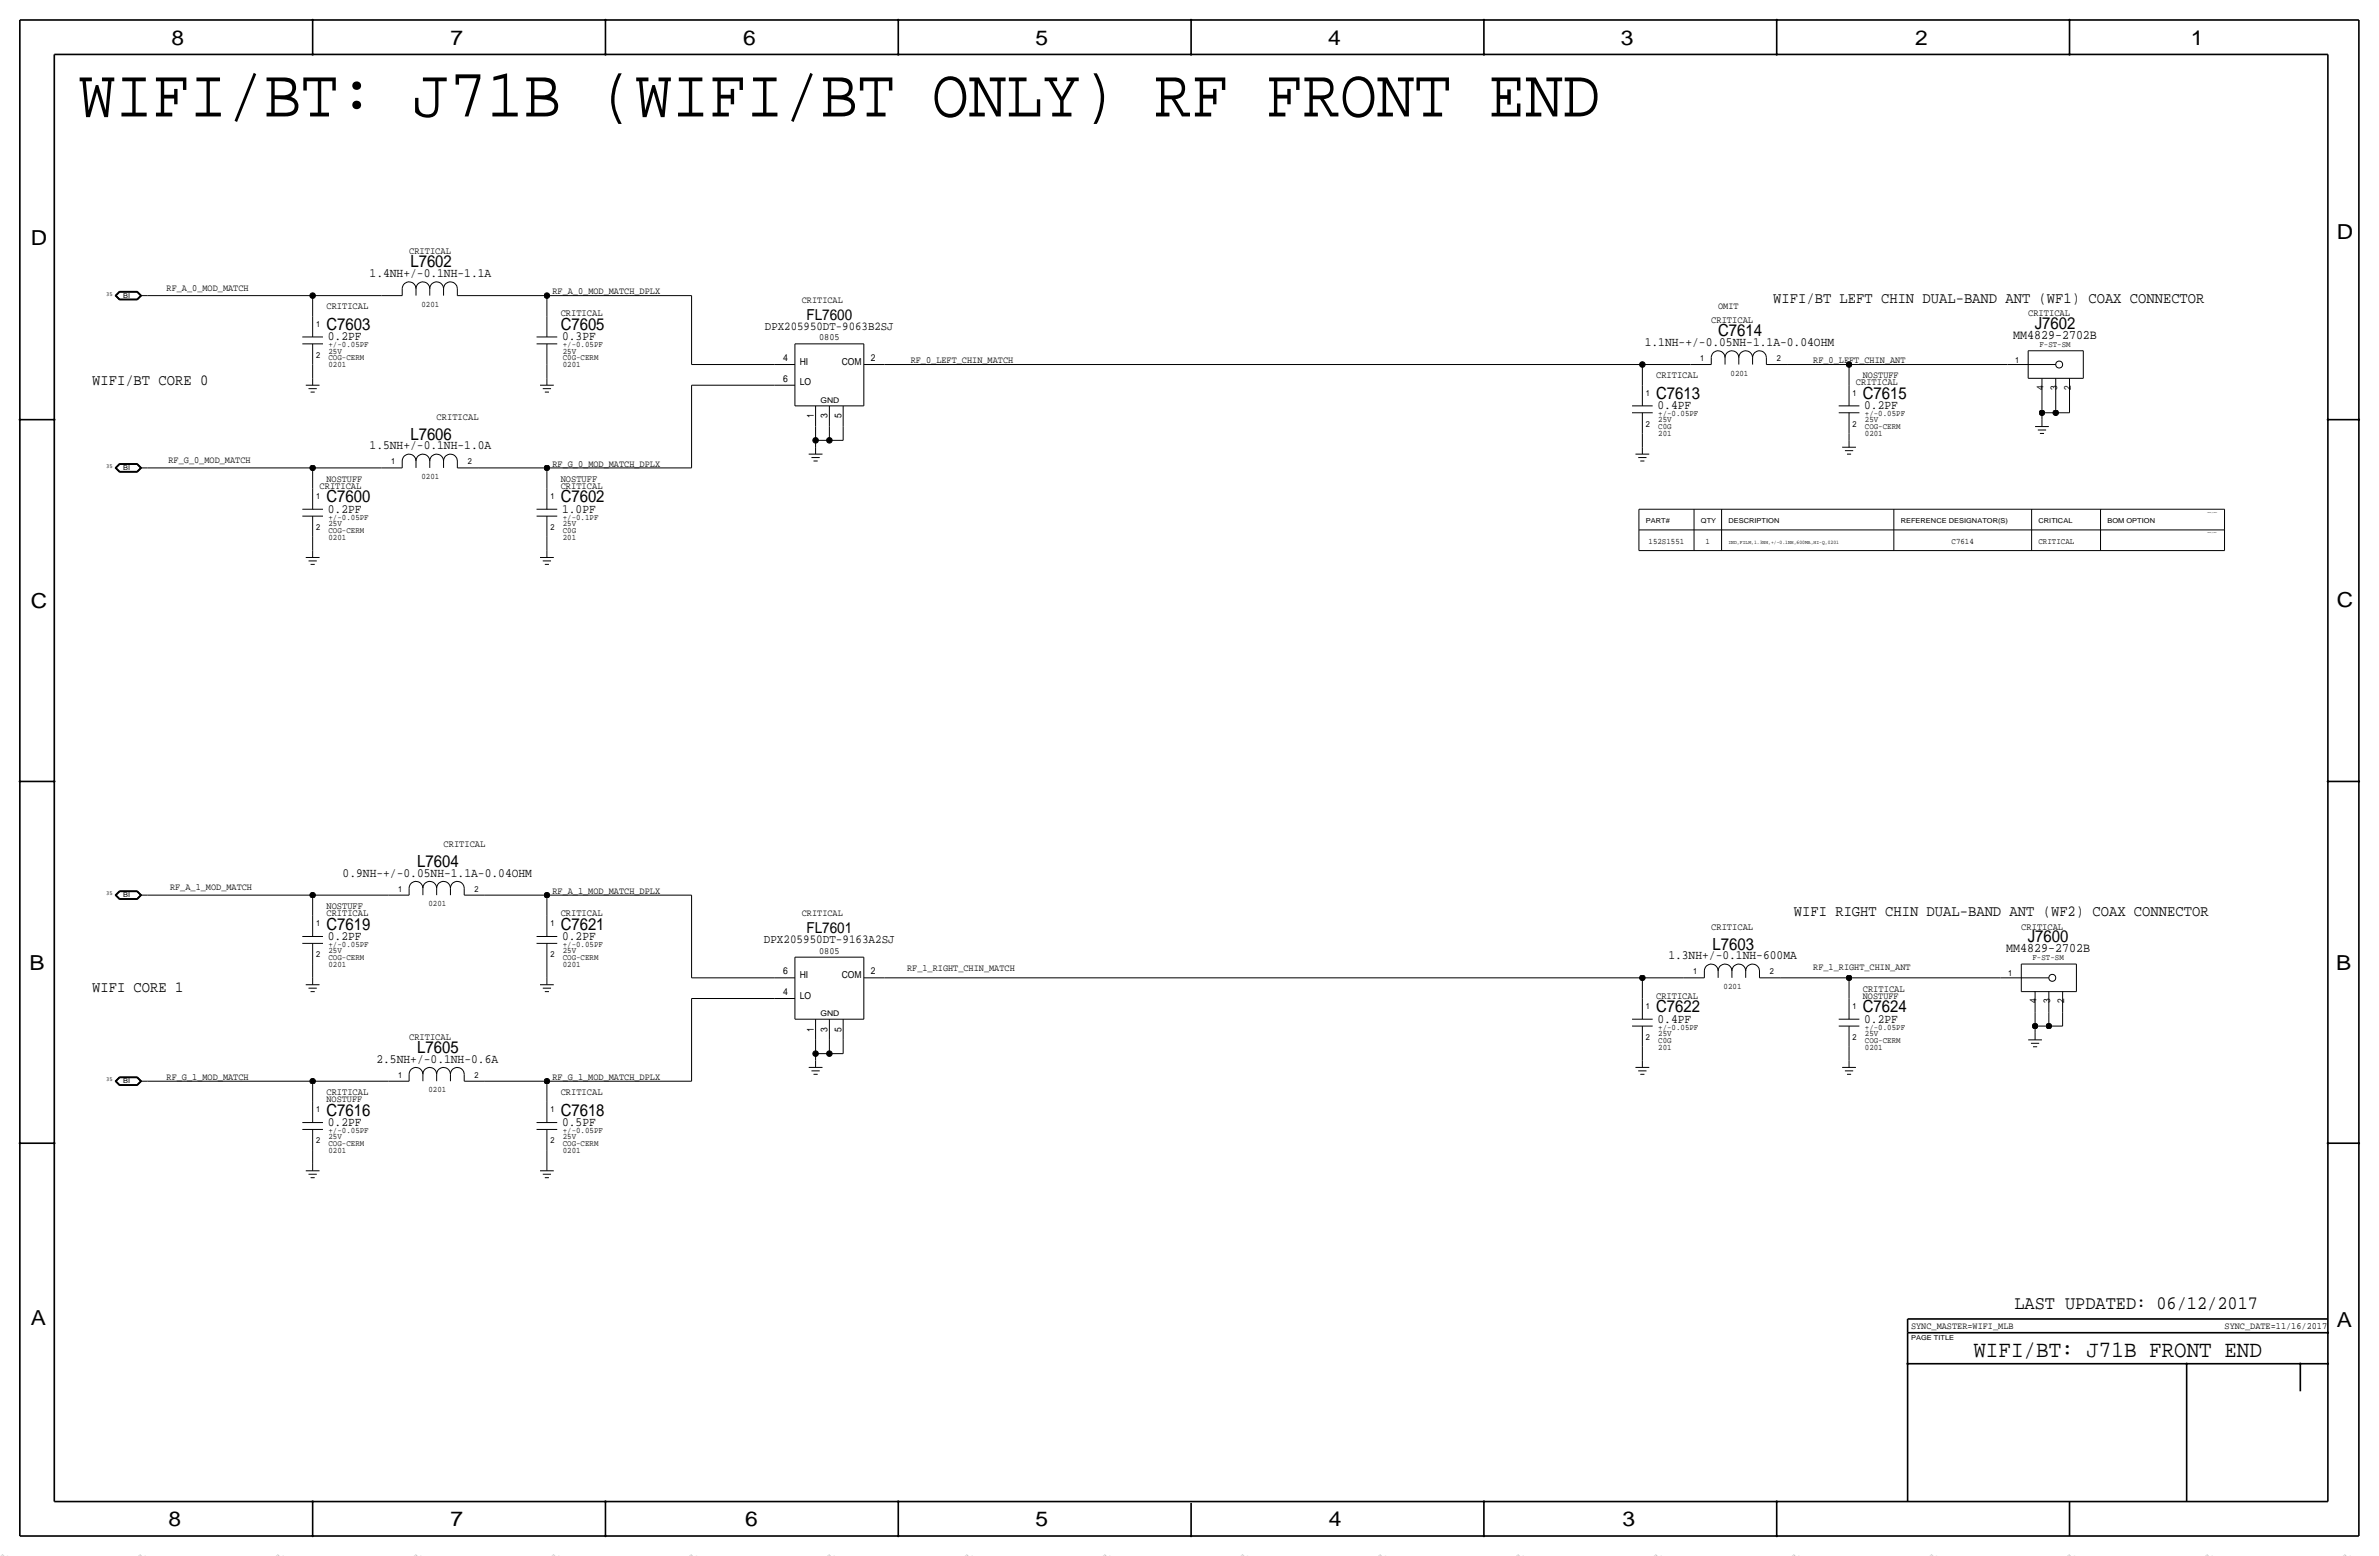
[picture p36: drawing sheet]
<svg xmlns="http://www.w3.org/2000/svg" width="877mm" height="574mm" viewBox="0 0 877 574" stroke-linecap="round" stroke-linejoin="round" font-family="sans-serif">
<defs><g id="words">
<text font-size="25.6" x="28.9" y="42.9">WIFI/BT: J71B (WIFI/BT ONLY) RF FRONT END</text>
<text font-size="8.6" x="727.5" y="500.1">WIFI/BT: J71B FRONT END</text>
<g font-size="7.6">
<text x="63.2" y="16.5">8</text>
<text x="166.1" y="16.5">7</text>
<text x="274" y="16.5">6</text>
<text x="381.7" y="16.5">5</text>
<text x="489.7" y="16.5">4</text>
<text x="597.6" y="16.5">3</text>
<text x="706.1" y="16.5">2</text>
<text x="807.7" y="16.5">1</text>
<text x="861.5" y="88.1">D</text>
<text x="11.4" y="90.4">D</text>
<text x="11.4" y="224.3">C</text>
<text x="861.5" y="223.8">C</text>
<text x="10.8" y="357.6">B</text>
<text x="861.3" y="357.4">B</text>
<text x="11.3" y="488.4">A</text>
<text x="861.5" y="489.2">A</text>
<text x="62.2" y="562.6">8</text>
<text x="166" y="562.6">7</text>
<text x="274.8" y="562.6">6</text>
<text x="381.7" y="562.6">5</text>
<text x="489.9" y="562.6">4</text>
<text x="598.1" y="562.6">3</text>
</g>
<text font-size="7" x="742.6" y="482.3">LAST UPDATED: 06/12/2017</text>
<g font-size="6.2">
<text x="151.3" y="98.6">L7602</text>
<text x="120.3" y="121.7">C7603</text>
<text x="206.7" y="121.7">C7605</text>
<text x="633.5" y="124">C7614</text>
<text x="750.1" y="121.2">J7602</text>
<text x="610.6" y="147.1">C7613</text>
<text x="686.8" y="147.1">C7615</text>
<text x="151.3" y="162.1">L7606</text>
<text x="120.3" y="185.2">C7600</text>
<text x="206.7" y="185.2">C7602</text>
<text x="153.8" y="319.5">L7604</text>
<text x="120.3" y="342.6">C7619</text>
<text x="206.7" y="342.6">C7621</text>
<text x="747.6" y="347.2">J7600</text>
<text x="631.4" y="350">L7603</text>
<text x="610.6" y="373.1">C7622</text>
<text x="686.8" y="373.1">C7624</text>
<text x="153.8" y="388.1">L7605</text>
<text x="120.3" y="411.2">C7616</text>
<text x="206.7" y="411.2">C7618</text>
</g>
<g font-size="5.7">
<text x="653.7" y="111.5">WIFI/BT LEFT CHIN DUAL-BAND ANT (WF1) COAX CONNECTOR</text>
<text x="34" y="142">WIFI/BT CORE 0</text>
<text x="661.4" y="337.6">WIFI RIGHT CHIN DUAL-BAND ANT (WF2) COAX CONNECTOR</text>
<text x="34" y="365.5">WIFI CORE 1</text>
</g>
<g font-size="5.6">
<text x="297.4" y="117.9">FL7600</text>
<text x="297.4" y="343.9">FL7601</text>
</g>
<g font-size="4.8">
<text x="742.2" y="125">MM4829-2702B</text>
<text x="739.6" y="351">MM4829-2702B</text>
</g>
<g font-size="4.7">
<text x="136.2" y="102.1">1.4NH+/-0.1NH-1.1A</text>
<text x="120.9" y="125.5">0.2PF</text>
<text x="207.2" y="125.5">0.3PF</text>
<text x="606.4" y="127.5">1.1NH-+/-0.05NH-1.1A-0.04OHM</text>
<text x="611.1" y="150.9">0.4PF</text>
<text x="687.3" y="150.9">0.2PF</text>
<text x="136.2" y="165.6">1.5NH+/-0.1NH-1.0A</text>
<text x="120.9" y="189">0.2PF</text>
<text x="207.2" y="189">1.0PF</text>
<text x="126.3" y="323.1">0.9NH-+/-0.05NH-1.1A-0.04OHM</text>
<text x="120.9" y="346.5">0.2PF</text>
<text x="207.2" y="346.5">0.2PF</text>
<text x="615.1" y="353.6">1.3NH+/-0.1NH-600MA</text>
<text x="611.1" y="376.9">0.4PF</text>
<text x="687.3" y="376.9">0.2PF</text>
<text x="138.8" y="391.7">2.5NH+/-0.1NH-0.6A</text>
<text x="120.9" y="415">0.2PF</text>
<text x="207.2" y="415">0.5PF</text>
</g>
<text font-size="4.5" x="281.6" y="347.7">DPX205950DT-9163A2SJ</text>
<text font-size="4.4" x="282" y="121.7">DPX205950DT-9063B2SJ</text>
<g font-size="3.6">
<text x="150.8" y="93.7">CRITICAL</text>
<text x="120.3" y="114">CRITICAL</text>
<text x="206.7" y="116.6">CRITICAL</text>
<text x="630.9" y="119.1">CRITICAL</text>
<text x="747.7" y="116.6">CRITICAL</text>
<text x="610.6" y="139.4">CRITICAL</text>
<text x="684.2" y="142">CRITICAL</text>
<text x="161" y="154.7">CRITICAL</text>
<text x="206.7" y="177.5">NOSTUFF</text>
<text x="117.8" y="180.1">CRITICAL</text>
<text x="206.7" y="180.1">CRITICAL</text>
<text x="163.5" y="312.2">CRITICAL</text>
<text x="120.3" y="335">NOSTUFF</text>
<text x="120.3" y="337.6">CRITICAL</text>
<text x="206.7" y="337.6">CRITICAL</text>
<text x="630.9" y="342.6">CRITICAL</text>
<text x="745.2" y="342.6">CRITICAL</text>
<text x="686.8" y="365.5">CRITICAL</text>
<text x="610.6" y="368">CRITICAL</text>
<text x="150.8" y="383.3">CRITICAL</text>
<text x="120.3" y="403.6">CRITICAL</text>
<text x="206.7" y="403.6">CRITICAL</text>
</g>
<g font-size="3.5">
<text x="61.4" y="107.2">RF_A_0_MOD_MATCH</text>
<text x="203.7" y="108.5">RF_A_0_MOD_MATCH_DPLX</text>
<text x="295.6" y="111.5">CRITICAL</text>
<text x="633.4" y="114">OMIT</text>
<text x="302" y="125.5">0805</text>
<text x="288.8" y="133.1">4</text>
<text x="294.8" y="134.4">HI</text>
<text x="310.4" y="134.4">COM</text>
<text x="321" y="133.1">2</text>
<text x="335.7" y="133.9">RF_0_LEFT_CHIN_MATCH</text>
<text x="668.5" y="133.9">RF_0_LEFT_CHIN_ANT</text>
<text x="288.8" y="140.7">6</text>
<text x="294.8" y="142">LO</text>
<text x="686.8" y="139.4">NOSTUFF</text>
<text x="753.3" y="143.7" transform="rotate(-90 753.3 143.7)">4</text>
<text x="758.4" y="143.7" transform="rotate(-90 758.4 143.7)">3</text>
<text x="763.5" y="143.7" transform="rotate(-90 763.5 143.7)">2</text>
<text x="300" y="154.2" transform="rotate(-90 300 154.2)">1</text>
<text x="305.1" y="154.2" transform="rotate(-90 305.1 154.2)">3</text>
<text x="310.2" y="154.2" transform="rotate(-90 310.2 154.2)">5</text>
<text x="62.1" y="170.7">RF_G_0_MOD_MATCH</text>
<text x="203.7" y="172">RF_G_0_MOD_MATCH_DPLX</text>
<text x="120.3" y="177.5">NOSTUFF</text>
<text x="62.7" y="328.2">RF_A_1_MOD_MATCH</text>
<text x="203.7" y="329.4">RF_A_1_MOD_MATCH_DPLX</text>
<text x="295.6" y="337.6">CRITICAL</text>
<text x="302" y="351.5">0805</text>
<text x="288.8" y="359.2">6</text>
<text x="321" y="359.2">2</text>
<text x="334.4" y="357.9">RF_1_RIGHT_CHIN_MATCH</text>
<text x="668.5" y="357.4">RF_1_RIGHT_CHIN_ANT</text>
<text x="294.8" y="360.4">HI</text>
<text x="310.4" y="360.4">COM</text>
<text x="288.8" y="366.8">4</text>
<text x="294.8" y="368">LO</text>
<text x="686.8" y="368">NOSTUFF</text>
<text x="750.8" y="369.8" transform="rotate(-90 750.8 369.8)">4</text>
<text x="755.9" y="369.8" transform="rotate(-90 755.9 369.8)">3</text>
<text x="760.9" y="369.8" transform="rotate(-90 760.9 369.8)">2</text>
<text x="300" y="380.3" transform="rotate(-90 300 380.3)">1</text>
<text x="305.1" y="380.3" transform="rotate(-90 305.1 380.3)">3</text>
<text x="310.2" y="380.3" transform="rotate(-90 310.2 380.3)">5</text>
<text x="61.4" y="398">RF_G_1_MOD_MATCH</text>
<text x="203.7" y="398">RF_G_1_MOD_MATCH_DPLX</text>
<text x="120.3" y="406.1">NOSTUFF</text>
<text x="704.5" y="490">SYNC_MASTER=WIFI_MLB</text>
<text x="820.1" y="490">SYNC_DATE=11/16/2017</text>
</g>
<g font-size="3.1">
<text x="155.4" y="113">0201</text>
<text x="116.5" y="120.4">1</text>
<text x="116.5" y="131.8">2</text>
<text x="121.1" y="128">+/-0.05PF</text>
<text x="121.1" y="130.3">25V</text>
<text x="207.5" y="128">+/-0.05PF</text>
<text x="207.5" y="130.3">25V</text>
<text x="751.9" y="127.8">F-ST-SM</text>
<text x="121.1" y="132.8">COG-CERM</text>
<text x="121.1" y="135.4">0201</text>
<text x="207.5" y="132.8">C0G-CERM</text>
<text x="207.5" y="135.4">0201</text>
<text x="626.8" y="133.1">1</text>
<text x="655" y="133.1">2</text>
<text x="742.9" y="133.9">1</text>
<text x="638" y="138.4">0201</text>
<text x="606.8" y="145.8">1</text>
<text x="683" y="145.8">1</text>
<text x="611.3" y="153.4">+/-0.05PF</text>
<text x="611.3" y="155.7">25V</text>
<text x="687.5" y="153.4">+/-0.05PF</text>
<text x="687.5" y="155.7">25V</text>
<text x="606.8" y="157.2">2</text>
<text x="611.3" y="160.8">201</text>
<text x="611.3" y="158.2">C0G</text>
<text x="683" y="157.2">2</text>
<text x="687.5" y="158.2">COG-CERM</text>
<text x="687.5" y="160.8">0201</text>
<text x="144.2" y="171.2">1</text>
<text x="172.4" y="171.2">2</text>
<text x="155.4" y="176.5">0201</text>
<text x="116.5" y="183.9">1</text>
<text x="202.9" y="183.9">1</text>
<text x="121.1" y="191.5">+/-0.05PF</text>
<text x="207.5" y="191.5">+/-0.1PF</text>
<text x="116.5" y="195.3">2</text>
<text x="121.1" y="193.8">25V</text>
<text x="121.1" y="196.3">COG-CERM</text>
<text x="202.9" y="195.3">2</text>
<text x="207.5" y="196.3">C0G</text>
<text x="207.5" y="193.8">25V</text>
<text x="121.1" y="198.9">0201</text>
<text x="207.5" y="198.9">201</text>
<text x="607.8" y="200.4">152S1551</text>
<text x="628.8" y="200.4">1</text>
<text x="719.5" y="200.4">C7614</text>
<text x="751.5" y="200.4">CRITICAL</text>
<text x="146.8" y="328.7">1</text>
<text x="175" y="328.7">2</text>
<text x="157.9" y="334">0201</text>
<text x="116.5" y="341.4">1</text>
<text x="202.9" y="341.4">1</text>
<text x="116.5" y="352.8">2</text>
<text x="121.1" y="351.3">25V</text>
<text x="121.1" y="349">+/-0.05PF</text>
<text x="121.1" y="353.8">COG-CERM</text>
<text x="202.9" y="352.8">2</text>
<text x="207.5" y="353.8">COG-CERM</text>
<text x="207.5" y="349">+/-0.05PF</text>
<text x="207.5" y="351.3">25V</text>
<text x="749.3" y="353.8">F-ST-SM</text>
<text x="121.1" y="356.4">0201</text>
<text x="207.5" y="356.4">0201</text>
<text x="624.3" y="359.2">1</text>
<text x="652.5" y="359.2">2</text>
<text x="740.4" y="359.9">1</text>
<text x="635.5" y="364.5">0201</text>
<text x="606.8" y="371.9">1</text>
<text x="683" y="371.9">1</text>
<text x="606.8" y="383.3">2</text>
<text x="611.3" y="381.8">25V</text>
<text x="611.3" y="379.5">+/-0.05PF</text>
<text x="683" y="383.3">2</text>
<text x="687.5" y="381.8">25V</text>
<text x="687.5" y="379.5">+/-0.05PF</text>
<text x="611.3" y="384.3">C0G</text>
<text x="611.3" y="386.8">201</text>
<text x="687.5" y="386.8">0201</text>
<text x="687.5" y="384.3">COG-CERM</text>
<text x="146.8" y="397.3">1</text>
<text x="175" y="397.3">2</text>
<text x="157.9" y="402.6">0201</text>
<text x="116.5" y="410">1</text>
<text x="202.9" y="410">1</text>
<text x="121.1" y="417.6">+/-0.05PF</text>
<text x="121.1" y="419.9">25V</text>
<text x="207.5" y="417.6">+/-0.05PF</text>
<text x="207.5" y="419.9">25V</text>
<text x="116.5" y="421.4">2</text>
<text x="121.1" y="422.4">COG-CERM</text>
<text x="121.1" y="424.9">0201</text>
<text x="202.9" y="421.4">2</text>
<text x="207.5" y="422.4">COG-CERM</text>
<text x="207.5" y="424.9">0201</text>
</g>
<g font-size="2.9">
<text x="302.5" y="148.4">GND</text>
<text x="302.5" y="374.4">GND</text>
</g>
<g font-size="2.8" fill="#b6b6b4">
<text x="0" y="573.5" transform="rotate(45 0 573.5)">=</text>
<text x="101.6" y="573.5" transform="rotate(45 101.6 573.5)">=</text>
<text x="152.4" y="573.5" transform="rotate(45 152.4 573.5)">=</text>
<text x="203.2" y="573.5" transform="rotate(45 203.2 573.5)">=</text>
<text x="355.6" y="573.5" transform="rotate(45 355.6 573.5)">=</text>
<text x="406.4" y="573.5" transform="rotate(45 406.4 573.5)">=</text>
<text x="457.2" y="573.5" transform="rotate(45 457.2 573.5)">=</text>
<text x="609.6" y="573.5" transform="rotate(45 609.6 573.5)">=</text>
<text x="660.4" y="573.5" transform="rotate(45 660.4 573.5)">=</text>
<text x="711.2" y="573.5" transform="rotate(45 711.2 573.5)">=</text>
<text x="863.6" y="573.5" transform="rotate(45 863.6 573.5)">=</text>
</g>
<g font-size="2.5">
<text x="45.4" y="109.7">BI</text>
<text x="45.4" y="173.2">BI</text>
<text x="606.8" y="192.8">PART#</text>
<text x="627.1" y="192.8">QTY</text>
<text x="637.2" y="192.8">DESCRIPTION</text>
<text x="700.7" y="192.8">REFERENCE DESIGNATOR(S)</text>
<text x="751.5" y="192.8">CRITICAL</text>
<text x="776.9" y="192.8">BOM OPTION</text>
<text x="45.4" y="330.7">BI</text>
<text x="45.4" y="399.3">BI</text>
<text x="704.5" y="493.8">PAGE TITLE</text>
</g>
<g font-size="2.3">
<text x="39.1" y="109">35</text>
<text x="39.1" y="172.5">35</text>
<text x="39.1" y="329.9">35</text>
<text x="39.1" y="398.5">35</text>
</g>
<text font-size="2" x="637.2" y="200.4">IND,FILM,1.3NH,+/-0.1NH,600MA,HI-Q,0201</text>
<g font-size=".4">
<text x="813.8" y="189">TABLE_5_HEAD</text>
<text x="813.8" y="196.6">TABLE_5_ITEM</text>
</g>
</g></defs>
<g fill="none" stroke="#000" stroke-width=".37">
<path d="M42.4 109l1.6-1.6zM42.4 109l1.6 1.5zM42.6 109l1.4-1.5zM42.6 109l1.4 1.4zM42.7 109l1.4-1.4zM42.7 109l1.4 1.3zM42.9 109l1.2 1.2zM44 107.4h6.6zM44 110.5h6.6zM44 107.5h6.6zM44 110.4h6.6zM44.1 110.3h6.4z"/>
<path d="M44.1 107.6h6.4zM44.1 110.2h6.4zM44.1 107.7h6.4zM44.1 107.7l-1.2 1.3zM50.5 107.7l1.3 1.3zM50.5 110.3l1.4-1.3zM50.5 107.6l1.4 1.4zM50.6 110.4l1.5-1.4zM50.6 107.5l1.5 1.5zM50.6 110.5l1.6-1.5zM50.6 107.4l1.6 1.6zM51.8 109l-1.3 1.2z"/>
<path d="M51.8 109h2.5zM54.3 109h61zM115.3 116.6v7.6zM115.3 109h25.4zM115.3 109v7.6zM140.7 109h7.6zM148.3 106.4a2.54 2.54 0 0 1 2.5-2.5 2.54 2.54 0 0 1 2.6 2.5 2.54 2.54 0 0 1 2.5-2.5 2.54 2.54 0 0 1 2.5 2.5 2.54 2.54 0 0 1 2.6-2.5 2.54 2.54 0 0 1 2.5 2.5 2.54 2.54 0 0 1 2.6-2.5 2.54 2.54 0 0 1 2.5 2.5M148.3 106.4v2.6zM153.4 106.4v2.6zM158.4 106.4v2.6zM163.5 106.4v2.6zM168.6 106.4v2.6z"/>
<path d="M168.6 109h7.6zM176.2 109h25.4zM201.6 116.6v7.6zM201.6 109h53.4zM201.6 109v7.6zM255 109v25.4zM111.5 124.2h7.6zM111.5 126.7h7.6zM115.3 126.7v7.7zM115.3 134.4v5zM115.3 139.4v2.6zM197.8 126.7h7.6z"/>
<path d="M197.8 124.2h7.6zM201.6 126.7v7.7zM201.6 134.4v5zM201.6 139.4v2.6zM255 134.4h30.4zM285.4 134.4h7.7zM293.1 126.7h25.4zM293.1 126.7v22.9zM318.5 134.4h7.6zM318.5 126.7v22.9zM326.1 134.4h279.4zM605.5 134.4v7.6z"/>
<path d="M605.5 134.4h17.8zM623.3 134.4h7.6zM630.9 131.8v2.6zM630.9 131.8a2.54 2.54 0 0 1 2.5-2.5 2.54 2.54 0 0 1 2.6 2.5 2.54 2.54 0 0 1 2.5-2.5 2.54 2.54 0 0 1 2.5 2.5 2.54 2.54 0 0 1 2.6-2.5 2.54 2.54 0 0 1 2.5 2.5 2.54 2.54 0 0 1 2.6-2.5 2.54 2.54 0 0 1 2.5 2.5M636 131.8v2.6zM641 131.8v2.6zM646.1 131.8v2.6zM651.2 131.8v2.6zM651.2 134.4h7.6zM658.8 134.4h22.9zM681.7 134.4h58.4zM681.7 134.4v7.6z"/>
<path d="M740.1 134.4h17.8zM747.7 139.4h20.3zM747.7 129.3v10.1zM747.7 129.3h20.3zM752.8 139.4v7.7zM757.9 139.4v7.7zM763 139.4v7.7zM768 129.3v10.1zM112.7 142h5.1zM113.7 143.3h3.1zM114.5 144.5h1.5zM199.1 142h5.1z"/>
<path d="M200.1 143.3h3zM200.9 144.5h1.5zM255 142h30.4zM255 142v30.5zM285.4 142h7.7zM293.1 149.6h25.4zM300.7 149.6v7.6zM300.7 157.2v5.1zM305.8 149.6v7.6zM305.8 157.2v5.1zM310.8 149.6v7.6zM310.8 157.2v5.1z"/>
<path d="M601.7 152.1h7.6zM601.7 149.6h7.6zM605.5 142v7.6zM605.5 152.1v7.7zM605.5 159.8v5zM677.9 152.1h7.6zM677.9 149.6h7.6zM681.7 159.8v2.5zM681.7 142v7.6zM681.7 152.1v7.7zM750.3 157.2h5zM751.3 158.5h3z"/>
<path d="M752 159.8h1.6zM752.8 152.1h5.1zM752.8 152.1v2.6zM752.8 147.1v5zM752.8 154.7v2.5zM757.9 152.1h5.1zM757.9 147.1v5zM763 147.1v5zM42.4 172.5l1.6 1.5zM42.6 172.5l1.4-1.5zM42.6 172.5l1.4 1.4zM42.7 172.5l1.4-1.4z"/>
<path d="M42.7 172.5l1.4 1.3zM42.9 172.5l1.2 1.2zM44 170.9h6.6zM44 170.9l-1.6 1.6zM44 174h6.6zM44 171h6.6zM44 173.9h6.6zM44.1 173.8h6.4zM44.1 171.1h6.4zM44.1 173.7h6.4zM44.1 171.2h6.4zM44.1 171.2l-1.2 1.3z"/>
<path d="M50.5 171.2l1.3 1.3zM50.5 173.8l1.4-1.3zM50.5 171.1l1.4 1.4zM50.6 173.9l1.5-1.4zM50.6 171l1.5 1.5zM50.6 174l1.6-1.5zM50.6 170.9l1.6 1.6zM51.8 172.5l-1.3 1.2zM51.8 172.5h2.5zM54.3 172.5h61zM115.3 172.5h25.4zM115.3 172.5v7.6z"/>
<path d="M140.7 172.5h7.6zM148.3 169.9a2.54 2.54 0 0 1 2.5-2.5 2.54 2.54 0 0 1 2.6 2.5 2.54 2.54 0 0 1 2.5-2.5 2.54 2.54 0 0 1 2.5 2.5 2.54 2.54 0 0 1 2.6-2.5 2.54 2.54 0 0 1 2.5 2.5 2.54 2.54 0 0 1 2.6-2.5 2.54 2.54 0 0 1 2.5 2.5M148.3 169.9v2.6zM153.4 169.9v2.6zM158.4 169.9v2.6zM163.5 169.9v2.6zM168.6 169.9v2.6zM168.6 172.5h7.6zM176.2 172.5h25.4zM201.6 172.5h53.4zM201.6 172.5v7.6zM298.1 167.4h5.1z"/>
<path d="M299.2 168.7h3zM299.9 169.9h1.5zM300.7 162.3h5.1zM300.7 162.3v2.5zM300.7 164.8v2.6zM305.8 162.3h5zM602.9 167.4h5.1zM604 168.7h3zM604.7 169.9h1.5zM605.5 164.8v2.6zM679.1 164.8h5.1zM680.2 166.1h3z"/>
<path d="M680.9 167.4h1.5zM681.7 162.3v2.5zM111.5 187.7h7.6zM111.5 190.2h7.6zM115.3 180.1v7.6zM115.3 190.2v7.7zM115.3 197.9v5zM197.8 190.2h7.6zM197.8 187.7h7.6zM201.6 180.1v7.6zM201.6 190.2v7.7zM201.6 197.9v5z"/>
<path d="M604.2 187.7v7.6zM604.2 195.3h215.9zM604.2 187.7h215.9zM604.2 195.3v7.6zM624.5 187.7v7.6zM624.5 195.3v7.6zM634.7 187.7v7.6zM634.7 195.3v7.6zM698.2 187.7v7.6zM698.2 195.3v7.6zM749 187.7v7.6zM749 195.3v7.6z"/>
<path d="M774.4 187.7v7.6zM774.4 195.3v7.6zM820.1 187.7v7.6zM820.1 195.3v7.6zM112.7 205.5h5.1zM113.7 206.8h3.1zM114.5 208h1.5zM115.3 202.9v2.6zM199.1 205.5h5.1zM200.1 206.8h3zM200.9 208h1.5zM201.6 202.9v2.6z"/>
<path d="M604.2 202.9h215.9zM42.4 329.9l1.6-1.5zM42.4 329.9l1.6 1.6zM42.6 329.9l1.4 1.5zM42.7 329.9l1.4-1.3zM42.7 329.9l1.4 1.4zM42.9 329.9l1.2 1.3zM42.9 329.9l1.2-1.2zM44 328.4h6.6zM44 331.5h6.6zM44 328.5h6.6zM44 328.5l-1.4 1.4z"/>
<path d="M44 331.4h6.6zM44.1 331.3h6.4zM44.1 328.6h6.4zM44.1 331.2h6.4zM44.1 328.7h6.4zM50.5 328.7l1.3 1.2zM50.5 331.2l1.3-1.3zM50.5 328.6l1.4 1.3zM50.6 328.5l1.5 1.4zM50.6 331.5l1.6-1.6zM50.6 328.4l1.6 1.5zM51.8 329.9h2.5z"/>
<path d="M51.9 329.9l-1.4 1.4zM52.1 329.9l-1.5 1.5zM54.3 329.9h61zM115.3 329.9h27.9zM115.3 329.9v7.7zM115.3 337.6v7.6zM143.2 329.9h7.6zM150.8 327.4a2.54 2.54 0 0 1 2.6-2.5 2.54 2.54 0 0 1 2.5 2.5 2.54 2.54 0 0 1 2.5-2.5 2.54 2.54 0 0 1 2.6 2.5 2.54 2.54 0 0 1 2.5-2.5 2.54 2.54 0 0 1 2.6 2.5 2.54 2.54 0 0 1 2.5-2.5 2.54 2.54 0 0 1 2.5 2.5M150.8 327.4v2.5zM155.9 327.4v2.5zM161 327.4v2.5zM166.1 327.4v2.5z"/>
<path d="M171.1 327.4v2.5zM171.1 329.9h7.7zM178.8 329.9h22.8zM201.6 337.6v7.6zM201.6 329.9h53.4zM201.6 329.9v7.7zM255 329.9v30.5zM111.5 345.2h7.6zM111.5 347.7h7.6zM115.3 347.7v7.6zM115.3 355.3v5.1zM197.8 347.7h7.6z"/>
<path d="M197.8 345.2h7.6zM201.6 347.7v7.6zM201.6 355.3v5.1zM293.1 352.8h25.4zM293.1 352.8v22.9zM318.5 352.8v22.9zM628.3 357.9v2.5zM628.3 357.9a2.54 2.54 0 0 1 2.6-2.5 2.54 2.54 0 0 1 2.5 2.5 2.54 2.54 0 0 1 2.6-2.5 2.54 2.54 0 0 1 2.5 2.5 2.54 2.54 0 0 1 2.5-2.5 2.54 2.54 0 0 1 2.6 2.5 2.54 2.54 0 0 1 2.5-2.5 2.54 2.54 0 0 1 2.6 2.5M633.4 357.9v2.5zM638.5 357.9v2.5zM643.6 357.9v2.5zM648.7 357.9v2.5z"/>
<path d="M745.2 355.3v10.2zM745.2 355.3h20.3zM765.5 355.3v10.2zM112.7 363h5.1zM113.7 364.2h3.1zM114.5 365.5h1.5zM115.3 360.4v2.6zM199.1 363h5.1zM200.1 364.2h3zM200.9 365.5h1.5zM201.6 360.4v2.6zM255 360.4h30.4z"/>
<path d="M255 368h30.4zM255 368v30.5zM285.4 368h7.7zM285.4 360.4h7.7zM293.1 375.7h25.4zM300.7 375.7v7.6zM305.8 375.7v7.6zM310.8 375.7v7.6zM318.5 360.4h7.6zM326.1 360.4h279.4zM601.7 378.2h7.6zM601.7 375.7h7.6z"/>
<path d="M605.5 360.4h15.2zM605.5 360.4v7.6zM605.5 368v7.7zM605.5 378.2v7.6zM620.7 360.4h7.6zM648.7 360.4h7.6zM656.3 360.4h25.4zM677.9 378.2h7.6zM677.9 375.7h7.6zM681.7 360.4h55.9zM681.7 360.4v7.6zM681.7 368v7.7z"/>
<path d="M681.7 378.2v7.6zM737.6 360.4h17.7zM745.2 365.5h20.3zM750.3 378.2h5zM750.3 378.2v2.5zM750.3 373.1v5.1zM750.3 365.5v7.6zM755.3 373.1v5.1zM755.3 365.5v7.6zM755.3 378.2h5.1zM760.4 373.1v5.1zM760.4 365.5v7.6z"/>
<path d="M42.4 398.5l1.6 1.6zM42.6 398.5l1.4-1.4zM42.6 398.5l1.4 1.5zM42.7 398.5l1.4-1.3zM42.7 398.5l1.4 1.4zM42.9 398.5l1.2 1.3zM42.9 398.5l1.2-1.2zM44 397h6.6zM44 397l-1.6 1.5zM44 397.1h6.6zM44 400h6.6zM44.1 399.9h6.4z"/>
<path d="M44.1 397.2h6.4zM44.1 399.8h6.4zM44.1 397.3h6.4zM50.5 397.3l1.3 1.2zM50.5 399.8l1.3-1.3zM50.5 397.2l1.4 1.3zM50.6 397.1l1.5 1.4zM50.6 397l1.6 1.5zM51.8 398.5h2.5zM51.9 398.5l-1.4 1.4zM52.1 398.5l-1.5 1.5zM54.3 398.5h61z"/>
<path d="M115.3 398.5h27.9zM115.3 398.5v7.6zM143.2 398.5h7.6zM150.8 396a2.54 2.54 0 0 1 2.6-2.5 2.54 2.54 0 0 1 2.5 2.5 2.54 2.54 0 0 1 2.5-2.5 2.54 2.54 0 0 1 2.6 2.5 2.54 2.54 0 0 1 2.5-2.5 2.54 2.54 0 0 1 2.6 2.5 2.54 2.54 0 0 1 2.5-2.5 2.54 2.54 0 0 1 2.5 2.5M150.8 396v2.5zM155.9 396v2.5zM161 396v2.5zM166.1 396v2.5zM171.1 396v2.5zM171.1 398.5h7.7zM178.8 398.5h22.8zM201.6 398.5h53.4z"/>
<path d="M201.6 398.5v7.6zM298.1 393.4h5.1zM299.2 394.7h3zM299.9 396h1.5zM300.7 388.4h5.1zM300.7 388.4v2.5zM300.7 383.3v5.1zM300.7 390.9v2.5zM305.8 388.4h5zM305.8 383.3v5.1zM310.8 383.3v5.1zM602.9 393.4h5.1z"/>
<path d="M604 394.7h3zM604.7 396h1.5zM605.5 385.8v5.1zM605.5 390.9v2.5zM679.1 393.4h5.1zM680.2 394.7h3zM680.9 396h1.5zM681.7 385.8v5.1zM681.7 390.9v2.5zM747.7 383.3h5.1zM748.7 384.6h3.1zM749.5 385.8h1.5z"/>
<path d="M750.3 380.7v2.6zM44 400.1h6.6zM50.6 400.1l1.6-1.6zM111.5 413.8h7.6zM111.5 416.3h7.6zM115.3 406.1v7.7zM115.3 416.3v7.6zM197.8 416.3h7.6zM197.8 413.8h7.6zM201.6 406.1v7.7zM201.6 416.3v7.6zM112.7 431.5h5.1z"/>
<path d="M113.7 432.8h3.1zM114.5 434.1h1.5zM115.3 423.9v5.1zM115.3 429v2.5zM199.1 431.5h5.1zM200.1 432.8h3zM200.9 434.1h1.5zM201.6 423.9v5.1zM201.6 429v2.5z"/>
<circle cx="759.2" cy="134.4" r="1.28"/>
<circle cx="756.6" cy="360.4" r="1.28"/>
</g>
<g fill="none" stroke="#000" stroke-width=".6" stroke-linecap="butt">
<path d="M7.3 7.4v558.8zM7.3 7.4h862.3zM115.3 7.4v12.7zM223.2 7.4v12.7zM331.2 7.4v12.7zM439.1 7.4v12.7zM547.1 7.4v12.7zM655 7.4v12.7zM763 7.4v12.7zM869.6 7.4v558.8zM20 20.1v533.4zM20 20.1h838.2z"/>
<path d="M858.2 20.1v533.4zM7.3 154.7h12.7zM858.2 154.7h11.4zM7.3 288h12.7zM858.2 288h11.4zM7.3 421.4h12.7zM858.2 421.4h11.4zM703.3 491.2h154.9zM703.3 491.2v62.3zM703.3 486.2h154.9zM703.3 486.2v5zM703.3 502.7h154.9z"/>
<path d="M806.1 502.7v50.8zM848.1 502.7v10.1zM20 553.5h838.2zM115.3 553.5v12.7zM223.2 553.5v12.7zM331.2 553.5v12.7zM439.1 554v12.2zM547.1 553.5v12.7zM655 553.5v12.7zM763 553.5v12.7zM7.3 566.2h862.3z"/>
</g>
<g fill="#000" stroke="#000" stroke-width=".37">
<path d="M115.1 7.2h.4v.3h-.4zM115.1 19.9h.4v.3h-.4zM223 7.2h.4v.3h-.4zM223 19.9h.4v.3h-.4zM331 19.9h.4v.3h-.4zM331 7.2h.4v.3h-.4zM438.9 7.2h.4v.3h-.4zM438.9 19.9h.4v.3h-.4zM546.9 7.2h.4v.3h-.4zM546.9 19.9h.4v.3h-.4zM654.8 19.9h.4v.3h-.4zM654.8 7.2h.4v.3h-.4z"/>
<path d="M762.8 19.9h.4v.3h-.4zM762.8 7.2h.4v.3h-.4zM7.1 154.5h.4v.4h-.4zM19.8 154.5h.4v.4h-.4zM858 154.5h.4v.4h-.4zM869.5 154.5h.3v.4h-.3zM7.1 287.9h.4v.3h-.4zM19.8 287.9h.4v.3h-.4zM858 287.9h.4v.3h-.4zM869.5 287.9h.3v.3h-.3zM7.1 421.2h.4v.4h-.4zM19.8 421.2h.4v.4h-.4z"/>
<path d="M858 421.2h.4v.4h-.4zM869.5 421.2h.3v.4h-.3zM858 491.1h.4v.3h-.4zM703.1 502.5h.4v.3h-.4zM806 502.5h.3v.3h-.3zM847.9 502.5h.3v.3h-.3zM858 502.5h.4v.3h-.4zM115.1 553.3h.4v.3h-.4zM223 553.3h.4v.3h-.4zM331 553.3h.4v.3h-.4zM546.9 553.3h.4v.3h-.4zM654.8 553.3h.4v.3h-.4z"/>
<path d="M115.1 566h.4v.3h-.4zM223 566h.4v.3h-.4zM331 566h.4v.3h-.4zM438.9 566h.4v.3h-.4zM546.9 566h.4v.3h-.4zM654.8 566h.4v.3h-.4z"/>
<circle cx="115.3" cy="109" r="1.02"/>
<circle cx="201.6" cy="109" r="1.02"/>
<circle cx="605.5" cy="134.4" r="1.02"/>
<circle cx="681.7" cy="134.4" r="1.02"/>
<circle cx="752.8" cy="152.1" r="1.02"/>
<circle cx="757.9" cy="152.1" r="1.02"/>
<circle cx="115.3" cy="172.5" r="1.02"/>
<circle cx="201.6" cy="172.5" r="1.02"/>
<circle cx="300.7" cy="162.3" r="1.02"/>
<circle cx="305.8" cy="162.3" r="1.02"/>
<circle cx="115.3" cy="329.9" r="1.02"/>
<circle cx="201.6" cy="329.9" r="1.02"/>
<circle cx="605.5" cy="360.4" r="1.02"/>
<circle cx="681.7" cy="360.4" r="1.02"/>
<circle cx="750.3" cy="378.2" r="1.02"/>
<circle cx="755.3" cy="378.2" r="1.02"/>
<circle cx="115.3" cy="398.5" r="1.02"/>
<circle cx="201.6" cy="398.5" r="1.02"/>
<circle cx="300.7" cy="388.4" r="1.02"/>
<circle cx="305.8" cy="388.4" r="1.02"/>
</g>
<use href="#words"/>
</svg>
